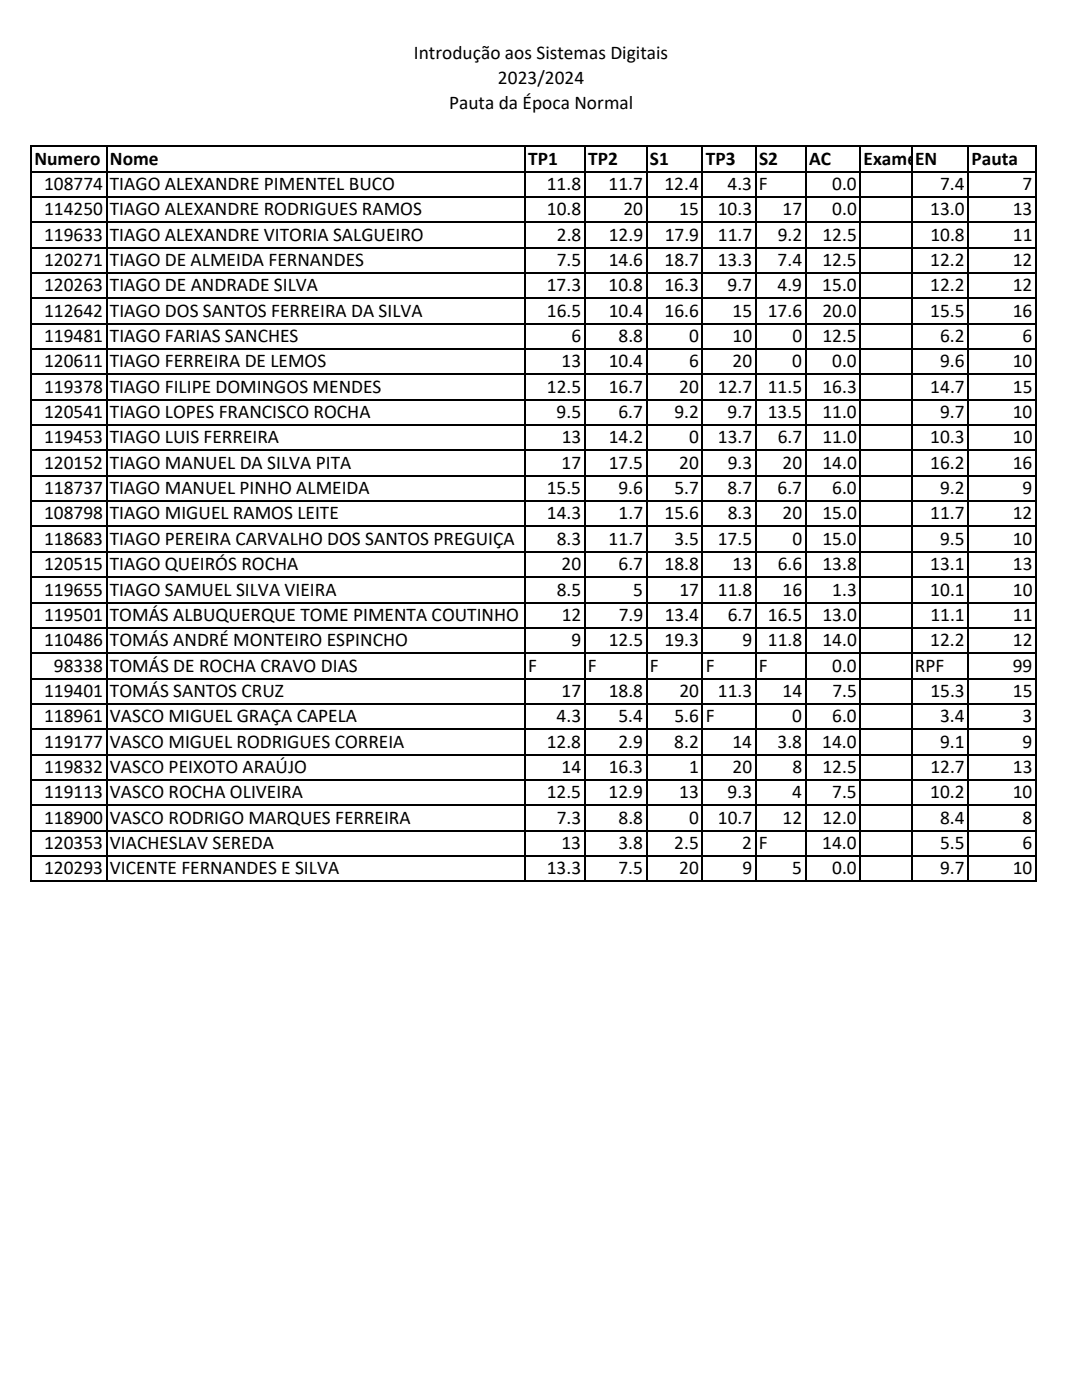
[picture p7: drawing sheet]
<svg xmlns="http://www.w3.org/2000/svg" width="216mm" height="279mm" viewBox="0 0 216 279" stroke-linecap="round" stroke-linejoin="round" font-family="sans-serif">
<defs><g id="words">
<g font-size="3.9">
<text x="82.6" y="11.7">Introdução aos Sistemas Digitais</text>
<text x="99.4" y="16.7">2023/2024</text>
<text x="89.6" y="21.8">Pauta da Época Normal</text>
<text x="6.9" y="32.9">Numero Nome</text>
<text x="105.4" y="32.9">TP1</text>
<text x="117.3" y="32.9">TP2</text>
<text x="129.7" y="32.9">S1</text>
<text x="140.8" y="32.9">TP3</text>
<text x="151.5" y="32.9">S2</text>
<text x="161.4" y="32.9">AC</text>
<text x="172.3" y="32.9">Exame</text>
<text x="182.6" y="32.9">EN</text>
<text x="193.9" y="32.9">Pauta</text>
<text x="8.8" y="37.9">108774 TIAGO ALEXANDRE PIMENTEL BUCO</text>
<text x="109.1" y="37.9">11.8</text>
<text x="121.4" y="37.9">11.7</text>
<text x="132.6" y="37.9">12.4</text>
<text x="145.2" y="37.9">4.3 F</text>
<text x="166" y="37.9">0.0</text>
<text x="187.6" y="37.9">7.4</text>
<text x="204" y="37.9">7</text>
<text x="8.8" y="43">114250 TIAGO ALEXANDRE RODRIGUES RAMOS</text>
<text x="109.1" y="43">10.8</text>
<text x="124.4" y="43">20</text>
<text x="135.5" y="43">15</text>
<text x="143.2" y="43">10.3</text>
<text x="156.1" y="43">17</text>
<text x="166.1" y="43">0.0</text>
<text x="185.6" y="43">13.0</text>
<text x="202.1" y="43">13</text>
<text x="8.8" y="48">119633 TIAGO ALEXANDRE VITORIA SALGUEIRO</text>
<text x="8.8" y="53.1">120271 TIAGO DE ALMEIDA FERNANDES</text>
<text x="111.1" y="53.1">7.5</text>
<text x="111.1" y="48">2.8</text>
<text x="121.5" y="53.1">14.6</text>
<text x="121.5" y="48">12.9</text>
<text x="132.6" y="53.1">18.7</text>
<text x="132.6" y="48">17.9</text>
<text x="143.2" y="53.1">13.3</text>
<text x="143.2" y="48">11.7</text>
<text x="155.2" y="53.1">7.4</text>
<text x="155.2" y="48">9.2</text>
<text x="164.1" y="53.1">12.5</text>
<text x="164.1" y="48">12.5</text>
<text x="185.6" y="53.1">12.2</text>
<text x="185.6" y="48">10.8</text>
<text x="202.1" y="53.1">12</text>
<text x="202.1" y="48">11</text>
<text x="8.8" y="58.1">120263 TIAGO DE ANDRADE SILVA</text>
<text x="109.1" y="58.1">17.3</text>
<text x="121.4" y="58.1">10.8</text>
<text x="132.6" y="58.1">16.3</text>
<text x="145.2" y="58.1">9.7</text>
<text x="155.2" y="58.1">4.9</text>
<text x="164.1" y="58.1">15.0</text>
<text x="185.6" y="58.1">12.2</text>
<text x="202.1" y="58.1">12</text>
<text x="8.8" y="63.2">112642 TIAGO DOS SANTOS FERREIRA DA SILVA</text>
<text x="109.1" y="63.2">16.5</text>
<text x="121.5" y="63.2">10.4</text>
<text x="132.6" y="63.2">16.6</text>
<text x="146.2" y="63.2">15</text>
<text x="153.2" y="63.2">17.6</text>
<text x="164.1" y="63.2">20.0</text>
<text x="185.6" y="63.2">15.5</text>
<text x="202.1" y="63.2">16</text>
<text x="8.8" y="68.3">119481 TIAGO FARIAS SANCHES</text>
<text x="114" y="68.3">6</text>
<text x="123.4" y="68.3">8.8</text>
<text x="137.5" y="68.3">0</text>
<text x="146.2" y="68.3">10</text>
<text x="158.1" y="68.3">0</text>
<text x="164.1" y="68.3">12.5</text>
<text x="187.6" y="68.3">6.2</text>
<text x="204.1" y="68.3">6</text>
<text x="8.8" y="73.3">120611 TIAGO FERREIRA DE LEMOS</text>
<text x="112.1" y="73.3">13</text>
<text x="121.5" y="73.3">10.4</text>
<text x="137.5" y="73.3">6</text>
<text x="146.2" y="73.3">20</text>
<text x="158.1" y="73.3">0</text>
<text x="166.1" y="73.3">0.0</text>
<text x="187.6" y="73.3">9.6</text>
<text x="202.1" y="73.3">10</text>
<text x="8.8" y="78.4">119378 TIAGO FILIPE DOMINGOS MENDES</text>
<text x="8.8" y="83.4">120541 TIAGO LOPES FRANCISCO ROCHA</text>
<text x="109.1" y="78.4">12.5</text>
<text x="111.1" y="83.4">9.5</text>
<text x="121.5" y="78.4">16.7</text>
<text x="123.4" y="83.4">6.7</text>
<text x="134.6" y="83.4">9.2</text>
<text x="135.6" y="78.4">20</text>
<text x="143.2" y="78.4">12.7</text>
<text x="145.2" y="83.4">9.7</text>
<text x="153.2" y="83.4">13.5</text>
<text x="153.2" y="78.4">11.5</text>
<text x="164.1" y="83.4">11.0</text>
<text x="164.1" y="78.4">16.3</text>
<text x="185.6" y="78.4">14.7</text>
<text x="187.6" y="83.4">9.7</text>
<text x="202.1" y="83.4">10</text>
<text x="202.1" y="78.4">15</text>
<text x="8.8" y="88.5">119453 TIAGO LUIS FERREIRA</text>
<text x="112.1" y="88.5">13</text>
<text x="121.5" y="88.5">14.2</text>
<text x="137.5" y="88.5">0</text>
<text x="143.2" y="88.5">13.7</text>
<text x="155.2" y="88.5">6.7</text>
<text x="164.1" y="88.5">11.0</text>
<text x="185.6" y="88.5">10.3</text>
<text x="202.1" y="88.5">10</text>
<text x="8.8" y="93.6">120152 TIAGO MANUEL DA SILVA PITA</text>
<text x="112.1" y="93.6">17</text>
<text x="121.5" y="93.6">17.5</text>
<text x="135.5" y="93.6">20</text>
<text x="145.2" y="93.6">9.3</text>
<text x="156.1" y="93.6">20</text>
<text x="164.1" y="93.6">14.0</text>
<text x="185.6" y="93.6">16.2</text>
<text x="202.1" y="93.6">16</text>
<text x="8.8" y="98.6">118737 TIAGO MANUEL PINHO ALMEIDA</text>
<text x="109.1" y="98.6">15.5</text>
<text x="123.4" y="98.6">9.6</text>
<text x="134.6" y="98.6">5.7</text>
<text x="145.2" y="98.6">8.7</text>
<text x="155.2" y="98.6">6.7</text>
<text x="166.1" y="98.6">6.0</text>
<text x="187.6" y="98.6">9.2</text>
<text x="204" y="98.6">9</text>
<text x="8.8" y="103.7">108798 TIAGO MIGUEL RAMOS LEITE</text>
<text x="109.1" y="103.7">14.3</text>
<text x="123.4" y="103.7">1.7</text>
<text x="132.6" y="103.7">15.6</text>
<text x="145.2" y="103.7">8.3</text>
<text x="156.2" y="103.7">20</text>
<text x="164.1" y="103.7">15.0</text>
<text x="185.6" y="103.7">11.7</text>
<text x="202.1" y="103.7">12</text>
<text x="8.8" y="108.7">118683 TIAGO PEREIRA CARVALHO DOS SANTOS PREGUIÇA</text>
<text x="8.8" y="113.8">120515 TIAGO QUEIRÓS ROCHA</text>
<text x="111.1" y="108.7">8.3</text>
<text x="112.1" y="113.8">20</text>
<text x="121.5" y="108.7">11.7</text>
<text x="123.4" y="113.8">6.7</text>
<text x="132.6" y="113.8">18.8</text>
<text x="134.6" y="108.7">3.5</text>
<text x="143.2" y="108.7">17.5</text>
<text x="146.2" y="113.8">13</text>
<text x="155.2" y="113.8">6.6</text>
<text x="158.1" y="108.7">0</text>
<text x="164.1" y="108.7">15.0</text>
<text x="164.1" y="113.8">13.8</text>
<text x="185.6" y="113.8">13.1</text>
<text x="187.6" y="108.7">9.5</text>
<text x="202.1" y="108.7">10</text>
<text x="202.1" y="113.8">13</text>
<text x="8.8" y="118.9">119655 TIAGO SAMUEL SILVA VIEIRA</text>
<text x="111.1" y="118.9">8.5</text>
<text x="126.4" y="118.9">5</text>
<text x="135.6" y="118.9">17</text>
<text x="143.2" y="118.9">11.8</text>
<text x="156.1" y="118.9">16</text>
<text x="166.1" y="118.9">1.3</text>
<text x="185.6" y="118.9">10.1</text>
<text x="202.1" y="118.9">10</text>
<text x="8.8" y="123.9">119501 TOMÁS ALBUQUERQUE TOME PIMENTA COUTINHO</text>
<text x="112.1" y="123.9">12</text>
<text x="123.4" y="123.9">7.9</text>
<text x="132.6" y="123.9">13.4</text>
<text x="145.2" y="123.9">6.7</text>
<text x="153.2" y="123.9">16.5</text>
<text x="164.1" y="123.9">13.0</text>
<text x="185.6" y="123.9">11.1</text>
<text x="202.1" y="123.9">11</text>
<text x="8.8" y="129">110486 TOMÁS ANDRÉ MONTEIRO ESPINCHO</text>
<text x="114" y="129">9</text>
<text x="121.5" y="129">12.5</text>
<text x="132.6" y="129">19.3</text>
<text x="148.2" y="129">9</text>
<text x="153.2" y="129">11.8</text>
<text x="164.1" y="129">14.0</text>
<text x="185.6" y="129">12.2</text>
<text x="202.1" y="129">12</text>
<text x="10.8" y="134">98338 TOMÁS DE ROCHA CRAVO DIAS</text>
<text x="105.4" y="134">F</text>
<text x="117.3" y="134">F</text>
<text x="129.7" y="134">F</text>
<text x="140.8" y="134">F</text>
<text x="151.4" y="134">F</text>
<text x="166" y="134">0.0</text>
<text x="182.6" y="134">RPF</text>
<text x="202.1" y="134">99</text>
<text x="8.8" y="139.1">119401 TOMÁS SANTOS CRUZ</text>
<text x="112.1" y="139.1">17</text>
<text x="121.5" y="139.1">18.8</text>
<text x="135.6" y="139.1">20</text>
<text x="143.2" y="139.1">11.3</text>
<text x="156.2" y="139.1">14</text>
<text x="166.1" y="139.1">7.5</text>
<text x="185.6" y="139.1">15.3</text>
<text x="202.1" y="139.1">15</text>
<text x="8.8" y="144.1">118961 VASCO MIGUEL GRAÇA CAPELA</text>
<text x="8.8" y="149.2">119177 VASCO MIGUEL RODRIGUES CORREIA</text>
<text x="109.1" y="149.2">12.8</text>
<text x="111.1" y="144.1">4.3</text>
<text x="123.4" y="149.2">2.9</text>
<text x="123.4" y="144.1">5.4</text>
<text x="134.6" y="149.2">8.2</text>
<text x="134.6" y="144.1">5.6 F</text>
<text x="146.1" y="149.2">14</text>
<text x="155.1" y="149.2">3.8</text>
<text x="158.1" y="144.1">0</text>
<text x="164.1" y="149.2">14.0</text>
<text x="166.1" y="144.1">6.0</text>
<text x="187.6" y="149.2">9.1</text>
<text x="187.6" y="144.1">3.4</text>
<text x="204" y="149.2">9</text>
<text x="204.1" y="144.1">3</text>
<text x="8.8" y="154.3">119832 VASCO PEIXOTO ARAÚJO</text>
<text x="112.1" y="154.3">14</text>
<text x="121.5" y="154.3">16.3</text>
<text x="137.5" y="154.3">1</text>
<text x="146.2" y="154.3">20</text>
<text x="158.1" y="154.3">8</text>
<text x="164.1" y="154.3">12.5</text>
<text x="185.6" y="154.3">12.7</text>
<text x="202.1" y="154.3">13</text>
<text x="8.8" y="159.3">119113 VASCO ROCHA OLIVEIRA</text>
<text x="109.1" y="159.3">12.5</text>
<text x="121.4" y="159.3">12.9</text>
<text x="135.5" y="159.3">13</text>
<text x="145.2" y="159.3">9.3</text>
<text x="158.1" y="159.3">4</text>
<text x="166.1" y="159.3">7.5</text>
<text x="185.6" y="159.3">10.2</text>
<text x="202.1" y="159.3">10</text>
<text x="8.8" y="164.4">118900 VASCO RODRIGO MARQUES FERREIRA</text>
<text x="111.1" y="164.4">7.3</text>
<text x="123.4" y="164.4">8.8</text>
<text x="137.5" y="164.4">0</text>
<text x="143.2" y="164.4">10.7</text>
<text x="156.1" y="164.4">12</text>
<text x="164.1" y="164.4">12.0</text>
<text x="187.6" y="164.4">8.4</text>
<text x="204.1" y="164.4">8</text>
<text x="8.8" y="169.4">120353 VIACHESLAV SEREDA</text>
<text x="112" y="169.4">13</text>
<text x="123.4" y="169.4">3.8</text>
<text x="134.6" y="169.4">2.5</text>
<text x="148.1" y="169.4">2 F</text>
<text x="164.1" y="169.4">14.0</text>
<text x="187.6" y="169.4">5.5</text>
<text x="204" y="169.4">6</text>
<text x="8.8" y="174.5">120293 VICENTE FERNANDES E SILVA</text>
<text x="109.1" y="174.5">13.3</text>
<text x="123.4" y="174.5">7.5</text>
<text x="135.5" y="174.5">20</text>
<text x="148.1" y="174.5">9</text>
<text x="158.1" y="174.5">5</text>
<text x="166.1" y="174.5">0.0</text>
<text x="187.6" y="174.5">9.7</text>
<text x="202.1" y="174.5">10</text>
</g>
</g></defs>
<g fill="none" stroke="#000" stroke-width=".34">
<path d="M6.2 29v147.1M6.3 29.2h200.6M6.3 34.2h200.6M6.3 39.3h200.6M21.3 29.4v146.7M104.7 29.4v146.7M116.7 29.4v146.7M129 29.4v146.7M140.2 29.4v146.7M150.8 29.4v146.7M160.8 29.4v146.7M171.7 29.4v146.7"/>
<path d="M181.9 29.4v146.7M193.2 29.4v146.7M206.7 29.4v146.7M6.3 44.4h200.6M6.3 49.4h200.6M6.3 54.5h200.6M6.3 59.5h200.6M6.3 64.6h200.6M6.3 69.7h200.6M6.3 74.7h200.6M6.3 79.8h200.6M6.3 84.8h200.6"/>
<path d="M6.3 89.9h200.6M6.3 95h200.6M6.3 100h200.6M6.3 105.1h200.6M6.3 110.1h200.6M6.3 115.2h200.6M6.3 120.2h200.6M6.3 125.3h200.6M6.3 130.4h200.6M6.3 135.4h200.6M6.3 140.5h200.6M6.3 145.5h200.6"/>
<path d="M6.3 150.6h200.6M6.3 155.7h200.6M6.3 160.7h200.6M6.3 165.8h200.6M6.3 170.8h200.6M6.3 175.9h200.6"/>
</g>
<path d="M104.5 69.4h.3l.2 .4h-.1l-.2-.3-.1 .4z" fill="#000"/>
<use href="#words"/>
</svg>
